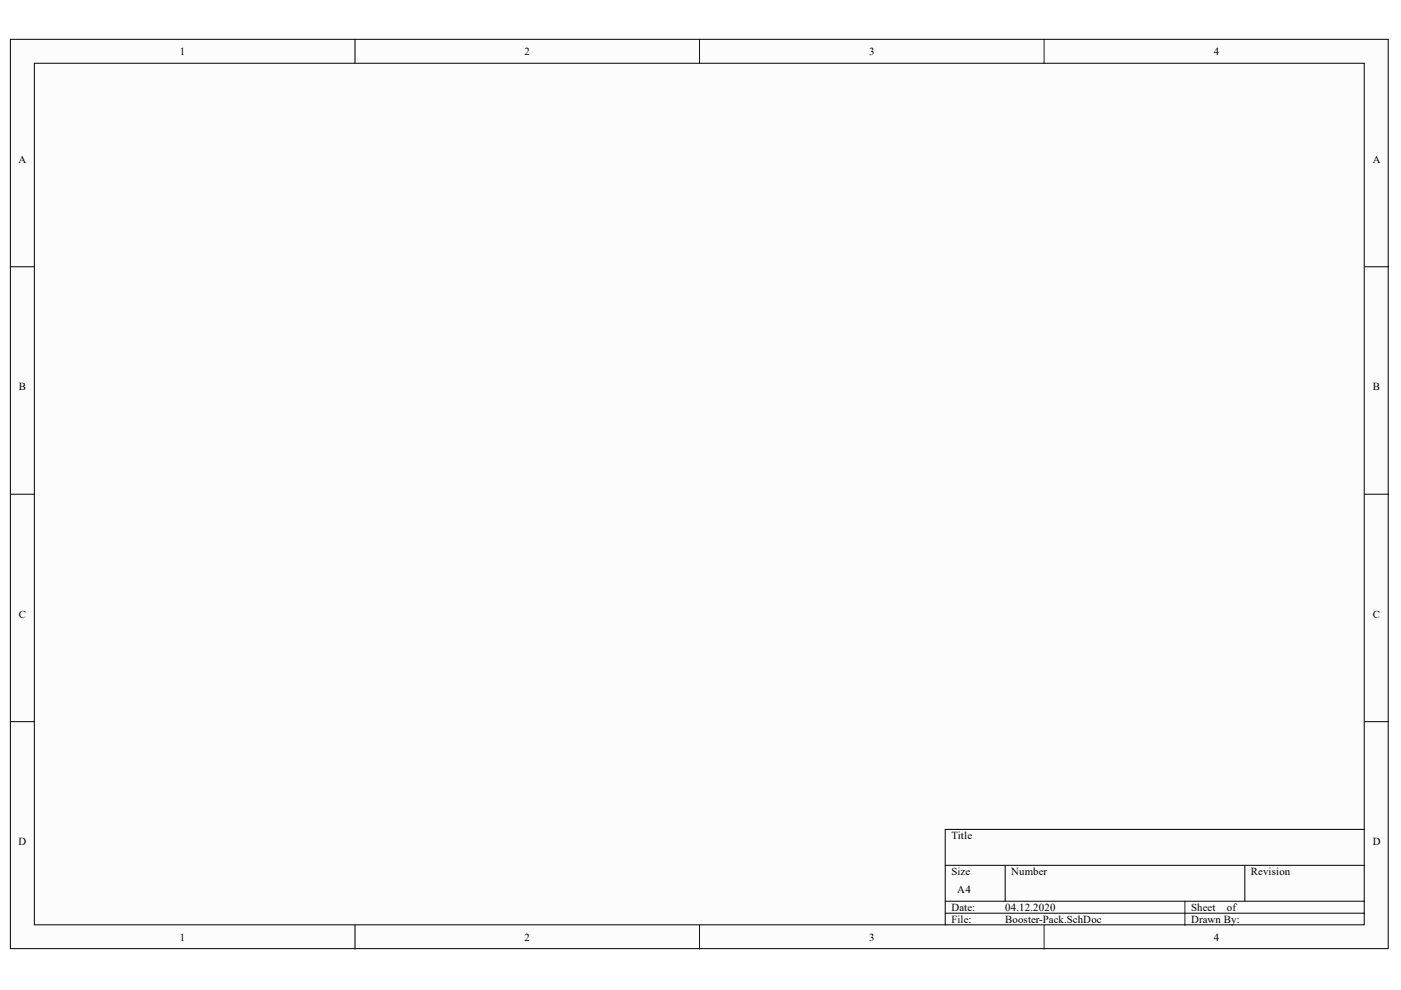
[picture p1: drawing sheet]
<svg xmlns="http://www.w3.org/2000/svg" width="297mm" height="210mm" viewBox="0 0 297 210" stroke-linecap="round" stroke-linejoin="round" font-family="sans-serif">
<defs><g id="words">
<g font-size="2.3">
<text x="38.1" y="11.7">1</text>
<text x="111.2" y="11.7">2</text>
<text x="184.3" y="11.7">3</text>
<text x="257.3" y="11.7">4</text>
<text x="3.9" y="34.5">A</text>
<text x="291.1" y="34.5">A</text>
<text x="4" y="82.7">B</text>
<text x="291.1" y="82.7">B</text>
<text x="4" y="130.9">C</text>
<text x="291.1" y="130.9">C</text>
<text x="3.9" y="179.2">D</text>
<text x="201.7" y="177.9">Title</text>
<text x="291.1" y="179.2">D</text>
<text x="201.7" y="185.5">Size</text>
<text x="214.4" y="185.5">Number</text>
<text x="265.2" y="185.5">Revision</text>
<text x="203" y="189.3">A4</text>
<text x="201.7" y="193.1">Date:</text>
<text x="201.7" y="195.7">File:</text>
<text x="213.1" y="193.1">04.12.2020</text>
<text x="213.1" y="195.7">Booster-Pack.SchDoc</text>
<text x="252.5" y="193.1">Sheet</text>
<text x="252.5" y="195.7">Drawn By:</text>
<text x="260.1" y="193.1">of</text>
<text x="38.1" y="199.5">1</text>
<text x="111.2" y="199.5">2</text>
<text x="184.3" y="199.5">3</text>
<text x="257.3" y="199.5">4</text>
</g>
</g></defs>
<g fill="#fcfcfc" stroke="#000" stroke-width=".21">
<path d="M2.2 8.3h292.1v192.8h-292.1z"/>
<path d="M7.3 13.4h281.9v182.7h-281.9z"/>
</g>
<g fill="none" stroke="#000" stroke-width=".21">
<path d="M75.3 8.3v5.1M148.3 8.3v5.1M221.4 8.3v5.1M2.2 56.6h5.1M289.3 56.6h5.1M2.2 104.8h5.1M289.3 104.8h5.1M2.2 153h5.1M289.3 153h5.1M289.3 175.9h-88.9v20.3M75.3 196.2v5M148.3 196.2v5"/>
<path d="M200.4 183.5h88.9M200.4 191.1h88.9M200.4 193.6h88.9M213.1 183.5v7.6M221.4 196.2v5M251.2 191.1v5.1M263.9 183.5v7.6"/>
</g>
<use href="#words"/>
</svg>
